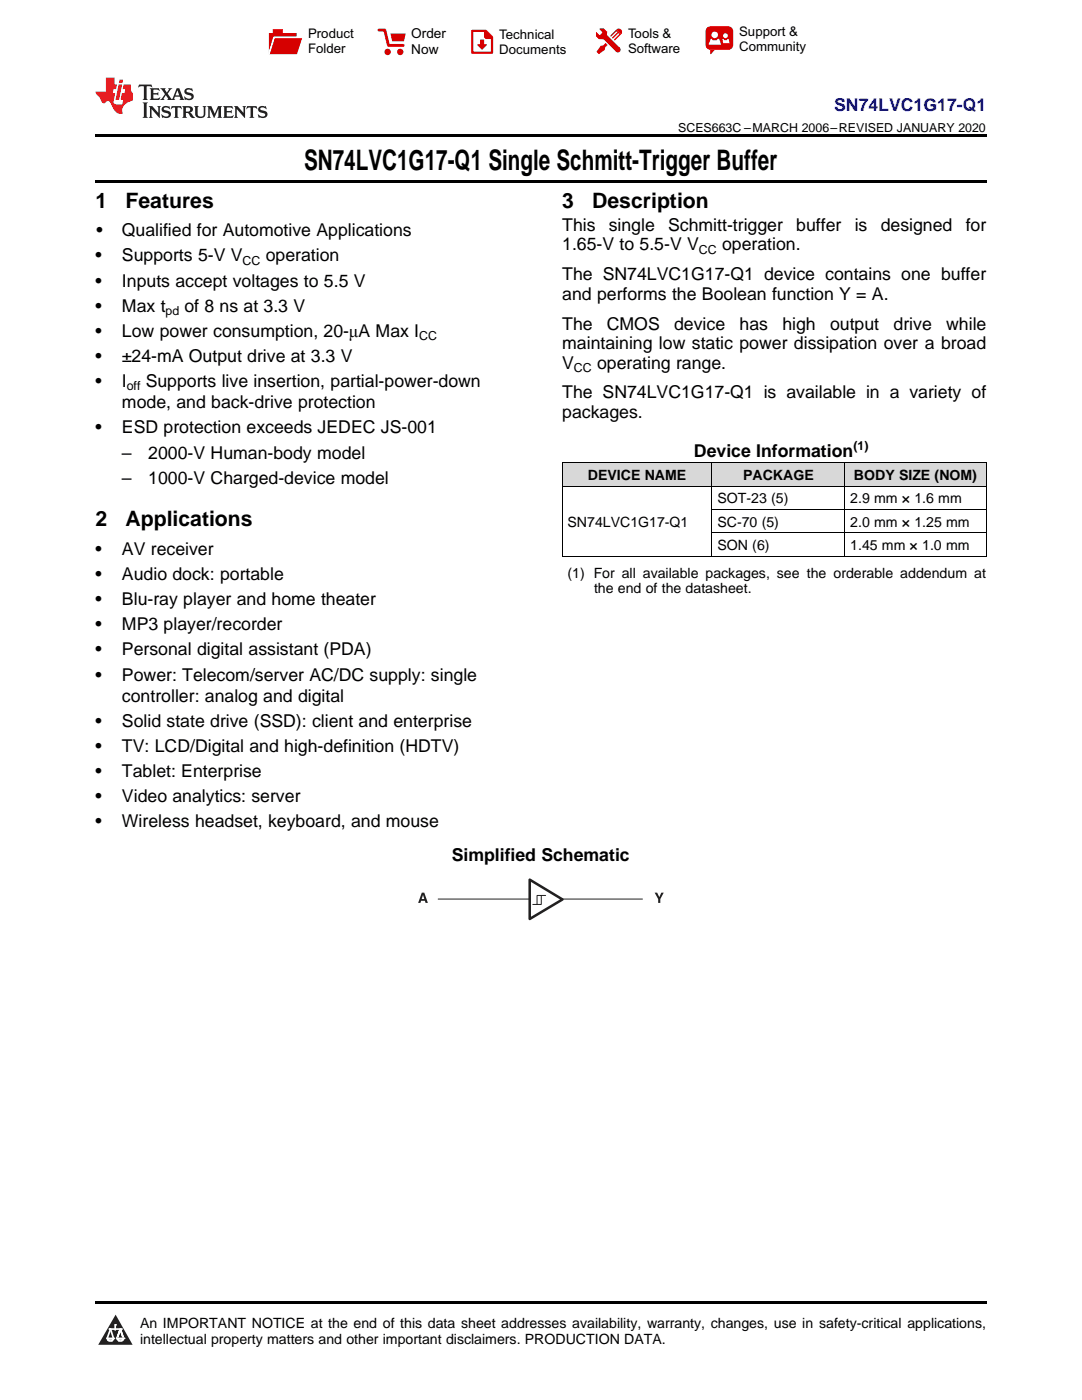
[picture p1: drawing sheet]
<svg xmlns="http://www.w3.org/2000/svg" width="216mm" height="279mm" viewBox="0 0 216 279" stroke-linecap="round" stroke-linejoin="round" font-family="sans-serif">
<defs><g id="words">
<text font-size="5.6" x="60.7" y="33.9">SN74LVC1G17-Q1 Single Schmitt-Trigger Buffer</text>
<g font-size="4.2">
<text x="19" y="41.5">1</text>
<text x="25" y="41.5">Features</text>
<text x="112.2" y="41.5">3</text>
<text x="118.2" y="41.5">Description</text>
<text x="19" y="105.1">2</text>
<text x="25" y="105.1">Applications</text>
</g>
<text font-size="3.5" fill="#00f" x="166.4" y="22.2">SN74LVC1G17-Q1</text>
<g font-size="3.5">
<text x="19.2" y="47.2">•</text>
<text x="24.3" y="47.2">Qualified for Automotive Applications</text>
<text x="112.2" y="46.1">This</text>
<text x="121.5" y="46.1">single</text>
<text x="133.3" y="46.1">Schmitt-trigger</text>
<text x="158.9" y="46.1">buffer</text>
<text x="170.5" y="46.1">is</text>
<text x="175.7" y="46.1">designed</text>
<text x="192.7" y="46.1">for</text>
<text x="19" y="52.2">•</text>
<text x="24.3" y="52.2">Supports 5-V V</text>
<text x="53" y="52.2">operation</text>
<text x="112.2" y="50">1.65-V to 5.5-V V</text>
<text x="144.1" y="50">operation.</text>
<text x="19" y="57.2">•</text>
<text x="24.3" y="57.2">Inputs accept voltages to 5.5 V</text>
<text x="112.2" y="56">The SN74LVC1G17-Q1 device contains one buffer</text>
<text x="112.2" y="59.8">and performs the Boolean function Y = A.</text>
<text x="19" y="62.2">•</text>
<text x="24.3" y="62.2">Max t</text>
<text x="36.8" y="62.2">of 8 ns at 3.3 V</text>
<text x="112.2" y="65.8">The</text>
<text x="121.1" y="65.8">CMOS</text>
<text x="134.5" y="65.8">device</text>
<text x="147.6" y="65.8">has</text>
<text x="156.1" y="65.8">high</text>
<text x="165.6" y="65.8">output</text>
<text x="178.3" y="65.8">drive</text>
<text x="188.8" y="65.8">while</text>
<text x="19" y="67.2">•</text>
<text x="24.3" y="67.2">Low power consumption, 20-μA Max I</text>
<text x="112.2" y="69.7">maintaining low static power dissipation over a broad</text>
<text x="19" y="72.2">•</text>
<text x="19" y="77.2">•</text>
<text x="24.3" y="72.2">±24-mA Output drive at 3.3 V</text>
<text x="24.3" y="77.2">I</text>
<text x="29.1" y="77.2">Supports live insertion, partial-power-down</text>
<text x="112.2" y="73.6">V</text>
<text x="119.1" y="73.6">operating range.</text>
<text x="24.3" y="81.5">mode, and back-drive protection</text>
<text x="112.2" y="79.5">The SN74LVC1G17-Q1 is available in a variety of</text>
<text x="112.2" y="83.4">packages.</text>
<text x="19" y="86.5">•</text>
<text x="24.3" y="86.5">ESD protection exceeds JEDEC JS-001</text>
<text x="24.3" y="91.5">–</text>
<text x="29.6" y="91.5">2000-V Human-body model</text>
<text x="138.5" y="91.1">Device Information</text>
<text x="24.3" y="96.6">–</text>
<text x="29.6" y="96.6">1000-V Charged-device model</text>
<text x="19" y="110.8">•</text>
<text x="24.3" y="110.8">AV receiver</text>
<text x="19" y="115.8">•</text>
<text x="24.3" y="115.8">Audio dock: portable</text>
<text x="19" y="120.8">•</text>
<text x="19" y="125.8">•</text>
<text x="24.3" y="120.8">Blu-ray player and home theater</text>
<text x="24.3" y="125.8">MP3 player/recorder</text>
<text x="19" y="130.8">•</text>
<text x="24.3" y="130.8">Personal digital assistant (PDA)</text>
<text x="19" y="135.8">•</text>
<text x="24.3" y="135.8">Power: Telecom/server AC/DC supply: single</text>
<text x="24.3" y="140.1">controller: analog and digital</text>
<text x="19" y="145.1">•</text>
<text x="24.3" y="145.1">Solid state drive (SSD): client and enterprise</text>
<text x="19" y="150.1">•</text>
<text x="19" y="155.1">•</text>
<text x="24.3" y="150.1">TV: LCD/Digital and high-definition (HDTV)</text>
<text x="24.3" y="155.1">Tablet: Enterprise</text>
<text x="19" y="160.1">•</text>
<text x="24.3" y="160.1">Video analytics: server</text>
<text x="19" y="165.1">•</text>
<text x="24.3" y="165.1">Wireless headset, keyboard, and mouse</text>
<text x="90.1" y="171.8">Simplified Schematic</text>
</g>
<g font-size="2.8">
<text x="117.3" y="95.8">DEVICE NAME</text>
<text x="148.3" y="95.8">PACKAGE</text>
<text x="170.4" y="95.8">BODY SIZE (NOM)</text>
<text x="143.2" y="100.4">SOT-23 (5)</text>
<text x="169.7" y="100.4">2.9 mm × 1.6 mm</text>
<text x="113.2" y="105.1">SN74LVC1G17-Q1</text>
<text x="143.2" y="105.1">SC-70 (5)</text>
<text x="169.7" y="105.1">2.0 mm × 1.25 mm</text>
<text x="143.2" y="109.7">SON (6)</text>
<text x="169.7" y="109.7">1.45 mm × 1.0 mm</text>
<text x="113.2" y="115.3">(1) For all available packages, see the orderable addendum at</text>
<text x="118.5" y="118.4">the end of the datasheet.</text>
<text x="27.9" y="265">An IMPORTANT NOTICE at the end of this data sheet addresses availability, warranty, changes, use in safety-critical applications,</text>
<text x="27.9" y="268.2">intellectual property matters and other important disclaimers. PRODUCTION DATA.</text>
</g>
<g font-size="2.7">
<text x="82.1" y="7.7">Order</text>
<text x="82.1" y="10.7">Now</text>
</g>
<g font-size="2.6">
<text x="61.5" y="7.6">Product</text>
<text x="61.5" y="10.6">Folder</text>
<text x="99.6" y="7.8">Technical</text>
<text x="99.6" y="10.8">Documents</text>
<text x="125.3" y="7.6">Tools &amp;</text>
<text x="125.3" y="10.6">Software</text>
<text x="147.5" y="7.2">Support &amp;</text>
<text x="147.5" y="10.2">Community</text>
</g>
<g font-size="2.5">
<text x="135.3" y="26.3">SCES663C –MARCH 2006–REVISED JANUARY 2020</text>
<text x="48.4" y="52.9">CC</text>
<text x="139.5" y="50.7">CC</text>
<text x="33" y="62.9">pd</text>
<text x="83.6" y="67.9">CC</text>
<text x="25.3" y="77.9">off</text>
<text x="114.5" y="74.3">CC</text>
<text x="170.3" y="89.7">(1)</text>
</g>
</g></defs>
<g fill="#d8d8d8">
<path d="M112.2 92.4h29.9v4.6h-29.9z"/>
<path d="M142.1 92.4h26.5v4.6h-26.5z"/>
<path d="M168.6 92.4h28.2v4.6h-28.2z"/>
</g>
<path d="M23.1 262.4l3.4 6h-6.9z" fill-rule="evenodd" fill="#231f20"/>
<path d="M21.4 267.1h1.2l-.3 .5h-.3a.55 .55 0 0 1-.6-.5z" fill-rule="evenodd" fill="#fff"/>
<path d="M21.4 267.1h1.2l-.3 .5h-.3a.55 .55 0 0 1-.6-.5z" fill="none" stroke="#231f20" stroke-width=".34"/>
<path d="M21.4 267.1l1.2 .1-.3 .4h-.5z" fill="none" stroke="#fff" stroke-width=".34"/>
<path d="M23 265.3h.1" fill="none" stroke="#fff" stroke-width=".34"/>
<path d="M23 264.4v.9z" fill="#fff"/>
<path d="M23 264.4v.9z" fill="none" stroke="#fff" stroke-width=".34"/>
<circle cx="23" cy="264.4" r=".17" fill="#fff"/>
<path d="M21.9 265.2h.1" fill="none" stroke="#fff" stroke-width=".34"/>
<path d="M21.9 265.2h2.3z" fill="#fff"/>
<path d="M21.9 265.2h2.3z" fill="none" stroke="#fff" stroke-width=".34"/>
<circle cx="24.2" cy="265.2" r=".17" fill="#fff"/>
<path d="M23.3 267.1h.1" fill="none" stroke="#fff" stroke-width=".34"/>
<path d="M24 265.2l-.7 1.9z" fill-rule="evenodd" fill="#fff"/>
<path d="M24 265.2l-.7 1.9z" fill="none" stroke="#fff" stroke-width=".34"/>
<path d="M24 265.2l.7 1.9z" fill-rule="evenodd" fill="#fff"/>
<path d="M24 265.2l.7 1.9z" fill="none" stroke="#fff" stroke-width=".34"/>
<path d="M24.6 267.1h.1" fill="none" stroke="#fff" stroke-width=".34"/>
<circle cx="21.4" cy="267.1" r=".17" fill="#fff"/>
<path d="M22.1 265.2l-.7 1.9z" fill="#fff"/>
<path d="M22.1 265.2l-.7 1.9z" fill="none" stroke="#fff" stroke-width=".34"/>
<path d="M22.1 265.2l.5 1.9z" fill="#fff"/>
<path d="M22.1 265.2l.5 1.9z" fill="none" stroke="#fff" stroke-width=".34"/>
<circle cx="22.6" cy="267.1" r=".17" fill="#fff"/>
<path d="M23.4 267.1h1.3a.65 .65 0 0 1-.7 .5 .65 .65 0 0 1-.6-.5z" fill-rule="evenodd" fill="#fff"/>
<path d="M23.4 267.1h1.3a.65 .65 0 0 1-.7 .5 .65 .65 0 0 1-.6-.5z" fill="none" stroke="#231f20" stroke-width=".34"/>
<path d="M23.4 267.1h1.3l-.4 .5h-.6z" fill="none" stroke="#fff" stroke-width=".34"/>
<path d="M23.3 267.1h.1" fill="none" stroke="#fff" stroke-width=".34"/>
<circle cx="24.7" cy="267.1" r=".17" fill="#fff"/>
<path d="M19 259.7h177.8v.5h-177.8z" fill="#000"/>
<g fill="#231f20">
<path d="M84.2 178.2l-.8 2h.5l.1-.4h.8l.1 .4h.5l-.7-2zM84.4 178.6l.3 .8h-.6z" fill-rule="evenodd"/>
<path d="M130.6 178.2h.5l.5 .8 .4-.8h.4l-.6 1.2v.8h-.5v-.8z" fill-rule="evenodd"/>
</g>
<path d="M87.4 179.4h40.8" fill="none" stroke="#231f20" stroke-width=".2"/>
<path d="M105.7 175.6l6.5 3.9-6.5 3.9z" fill="#fff"/>
<path d="M105.7 175.6l6.5 3.9-6.5 3.9z" fill="none" stroke="#231f20" stroke-width=".5"/>
<path d="M107.2 178.7h.8v1.8h-.8z" fill-rule="evenodd" fill="#fff"/>
<path d="M107.2 178.7h.8v1.8h-.8zM108 178.7h.9M106.3 180.5h.9" fill="none" stroke="#231f20" stroke-width=".2"/>
<path d="M112.2 97h84.6M112.2 92.3h84.6M112.2 92.4v18.6M142 92.4v18.6M168.5 92.4v18.6M196.8 92.4v18.6M112.2 111h84.6M142.1 106.3h54.7M142.1 101.7h54.7" fill="none" stroke="#000" stroke-width=".2"/>
<path d="M19 35.9h177.8v.5h-177.8zM19 26.8h177.8v.6h-177.8zM112.2 111h.1zM168.5 111h.1zM196.7 111h.1z" fill="#000"/>
<path d="M27.7 16.9l-.1 .6 .6-.3h.5v.2v2.2l-.2 .4h1l-.2-.4v-2.2v-.2h.5l.6 .3-.2-.6zM29.9 17.6l.2 .4v1.6l-.2 .4h1.9l.1-.6a1.09 1.09 0 0 1-1.3 .1v-.6h.6l.4 .2v-.7l-.2 .2h-.8v-.6l.2-.1a1.01 1.01 0 0 1 1 .3l-.1-.6zM32 17.6l.9 1.2-1 1.2h.9l-.2-.3 .5-.7 .5 .7-.3 .3h1.7l-.2-.3 .1-.4h1l.1 .4-.2 .3h1l-.3-.4-.7-2h-.5l-1 2.2-.8-1.1 .9-1.1h-.9l.2 .2-.4 .7-.4-.7 .2-.2zM35.4 18l.4 1h-.8zM37 17.7a.66 .66 0 0 0-.2 .8 .66 .66 0 0 0 .6 .4l.7 .2 .1 .2a.8 .8 0 0 1-.7 .4 .8 .8 0 0 1-.7-.5l.1 .8 .2-.2a.94 .94 0 0 0 1.1 .1 .94 .94 0 0 0 .4-.9 1.48 1.48 0 0 0-1.3-.6v-.4a1.1 1.1 0 0 1 1.2 .2l-.2-.6-.2 .1-.5-.1zM28.5 20.4l.2 .4v2.3l-.2 .4h1l-.2-.4v-2.3l.2-.4zM29.7 21.2l.2 .4v1.5l-.2 .4h.8l-.3-.4 .1-1.3 1.6 1.8v-2l.2-.4h-.7l.2 .2v1.1l-1.2-1.3zM32.5 21.3a.66 .66 0 0 0-.2 .8 .66 .66 0 0 0 .6 .4l.6 .2 .2 .2a.8 .8 0 0 1-.8 .4 .8 .8 0 0 1-.7-.5l.2 .7 .2-.1a.94 .94 0 0 0 1 .1 .94 .94 0 0 0 .5-1 1.47 1.47 0 0 0-1.3-.6l-.1-.3a1.1 1.1 0 0 1 1.3 .2l-.2-.6-.2 .1-.5-.2zM34.3 21.2l-.2 .6a.64 .64 0 0 1 .8-.3v1.6l-.2 .4h1l-.3-.4 .1-1.6a.66 .66 0 0 1 .8 .3l-.2-.6zM36.3 21.2l.3 .4v1.5l-.3 .4h1l-.2-.2v-.7h.5l.1 .1a.8 .8 0 0 0 1.2 .7l-1-1a.62 .62 0 0 0 .6-.5 .62 .62 0 0 0-.6-.7zM37.1 21.5h.1a.48 .48 0 0 1 .6 0 .48 .48 0 0 1 .1 .6l-.2 .1-.6 .1zM38.7 21.2l.2 .2a2.29 2.29 0 0 0 .4 2 1.05 1.05 0 0 0 1.7-.7v-1.3l.2-.2h-.8l.2 .4v1.1a.61 .61 0 0 1-.6 .6 .61 .61 0 0 1-.6-.6v-1.1l.3-.4zM41.3 21.2l.3 .4v1.5l-.3 .4h.8l-.2-.4v-1.4l.8 1.9 .9-1.9v1.4l-.2 .4h.9l-.2-.4v-1.5l.2-.4h-.8l-.7 1.5-.6-1.5zM44.5 21.2l.2 .4v1.5l-.2 .4h1.9l.2-.6a1.1 1.1 0 0 1-1.4 .2v-.7h.6l.4 .2v-.6l-.2 .1-.8 .1v-.6l.2-.1a1.02 1.02 0 0 1 1.1 .2l-.2-.5zM46.7 21.2l.2 .4v1.5l-.2 .4h.8l-.3-.4 .1-1.3 1.6 1.8v-2l.2-.4h-.7l.2 .2v1.1l-1.2-1.3zM49.3 21.2l-.1 .6a.64 .64 0 0 1 .8-.3v1.6l-.3 .4h1l-.2-.4v-1.6a.66 .66 0 0 1 .8 .3l-.1-.6zM51.7 21.3a.66 .66 0 0 0-.2 .7 .66 .66 0 0 0 .7 .5l.6 .2 .1 .2a.8 .8 0 0 1-.7 .4 .8 .8 0 0 1-.7-.5l.1 .7 .2-.1a.94 .94 0 0 0 1.1 .1 .94 .94 0 0 0 .4-1 1.48 1.48 0 0 0-1.2-.6l-.1-.3a1.1 1.1 0 0 1 1.2 .2l-.2-.6-.1 .1-.6-.2z" fill="#231f20"/>
<path d="M21.1 15.5v2.8h-2v.4l.9 .9a.96 .96 0 0 0 1 1 .59 .59 0 0 1 .5-.4 .59 .59 0 0 1 .5 .3l.4 .8a1.61 1.61 0 0 0 2.1 1.3 1.63 1.63 0 0 1 1.1-2.2l.9-.3v-1.5a1.6 1.6 0 0 1-.4-1.7h-1.4l-.2 .9h.5l-.2 .8h-.5l-.2 1v.3h.5l-.2 .9h-.7a.74 .74 0 0 1-1-.6l.3-1.6h-.5l.2-.8h.5l.1-.9h-.4v-1.4zM23.7 16.9l-.7 3h.8l.6-3zM23.8 15.9l-.1 .7h.7l.2-.7z" fill="#ee1d23"/>
<g fill="#d60000">
<path d="M54.4 5.8h2v.8h2.8v4.2h-5.5v-4.2h.7z" fill-rule="evenodd"/>
<path d="M54.7 7.5h5.6l-1 3.3h-5.6z" fill-rule="evenodd"/>
</g>
<path d="M54.6 7.4h5.8l-.1 .1h-5.5l-1.1 3.3z" fill-rule="evenodd" fill="#fff"/>
<path d="M54.6 7.4h5.8l-.1 .1h-5.5l-1.1 3.3z" fill="none" stroke="#fff" stroke-width=".2"/>
<path d="M75.6 6h1.2l.7 3.1h3" fill="none" stroke="#d60000" stroke-width=".56"/>
<g fill="#d60000">
<path d="M77.9 6.7h3.1l-.4 1.5h-2.3z" fill-rule="evenodd"/>
<circle cx="77.3" cy="10.4" r=".64"/>
<circle cx="79.9" cy="10.4" r=".64"/>
</g>
<path d="M94.2 6.2h2.7l1.3 1.2v3.1h-4z" fill="none" stroke="#d60000" stroke-width=".44"/>
<g fill="#d60000">
<path d="M95.8 7.9h.8v1h.6l-1 1.1-1-1v-.1h.6z" fill-rule="evenodd"/>
<path d="M96.6 6.2h.3l1.3 1.2v.4h-1.3l-.3-.4z" fill-rule="evenodd"/>
<path d="M119.6 5.7h.9l.6 .6 .1 .7 2.5 2.5-.8 .8-2.3-2.3-1.1-.2-.6-.6v-.8l.7 .6 .5-.4v-.2l-.4-.5z" fill-rule="evenodd"/>
<path d="M119.9 9.1h.4l.5-.5 .4 .4-.5 .5v.4l-1.2 .9-.5-.5z" fill-rule="evenodd"/>
<path d="M123 5.9a.67 .67 0 0 1 .9 0 .67 .67 0 0 1 0 .9z" fill-rule="evenodd"/>
<path d="M123 5.9l.9 .9-1.2 1.2h-.2l.1-.2 .9-.9 .1-.2h-.3l-.9 1h-.2v-.2l.9-1 .1-.2h-.3l-.9 1h-.2v-.2z" fill-rule="evenodd"/>
<circle cx="123.3" cy="9.9" r=".54"/>
</g>
<path d="M121.1 6.3l-.1 .7" fill="none" stroke="#d60000" stroke-width=".2"/>
<g fill="#d60000">
<path d="M141.1 5.5l.6-.2h3.6a.95 .95 0 0 1 1 .9v2.8a.95 .95 0 0 1-1 .9h-3.6a.95 .95 0 0 1-.9-.9v-2.8z" fill-rule="evenodd"/>
<path d="M141.7 9.9h.9l-.7 .9h-.2z" fill-rule="evenodd"/>
</g>
<g fill="#fff">
<path d="M144.3 8.6h1.3z"/>
<path d="M141.8 7.8h.3l.1 .2h.8l.2-.2h.3l.4 1.1h-2.5z" fill-rule="evenodd"/>
<path d="M144.2 7.8h.2l.2 .2h.4l.2-.2h.2l.2 .8h-1.3z" fill-rule="evenodd"/>
<circle cx="142.6" cy="6.9" r=".65"/>
<circle cx="144.8" cy="7.1" r=".48"/>
</g>
<use href="#words"/>
</svg>
